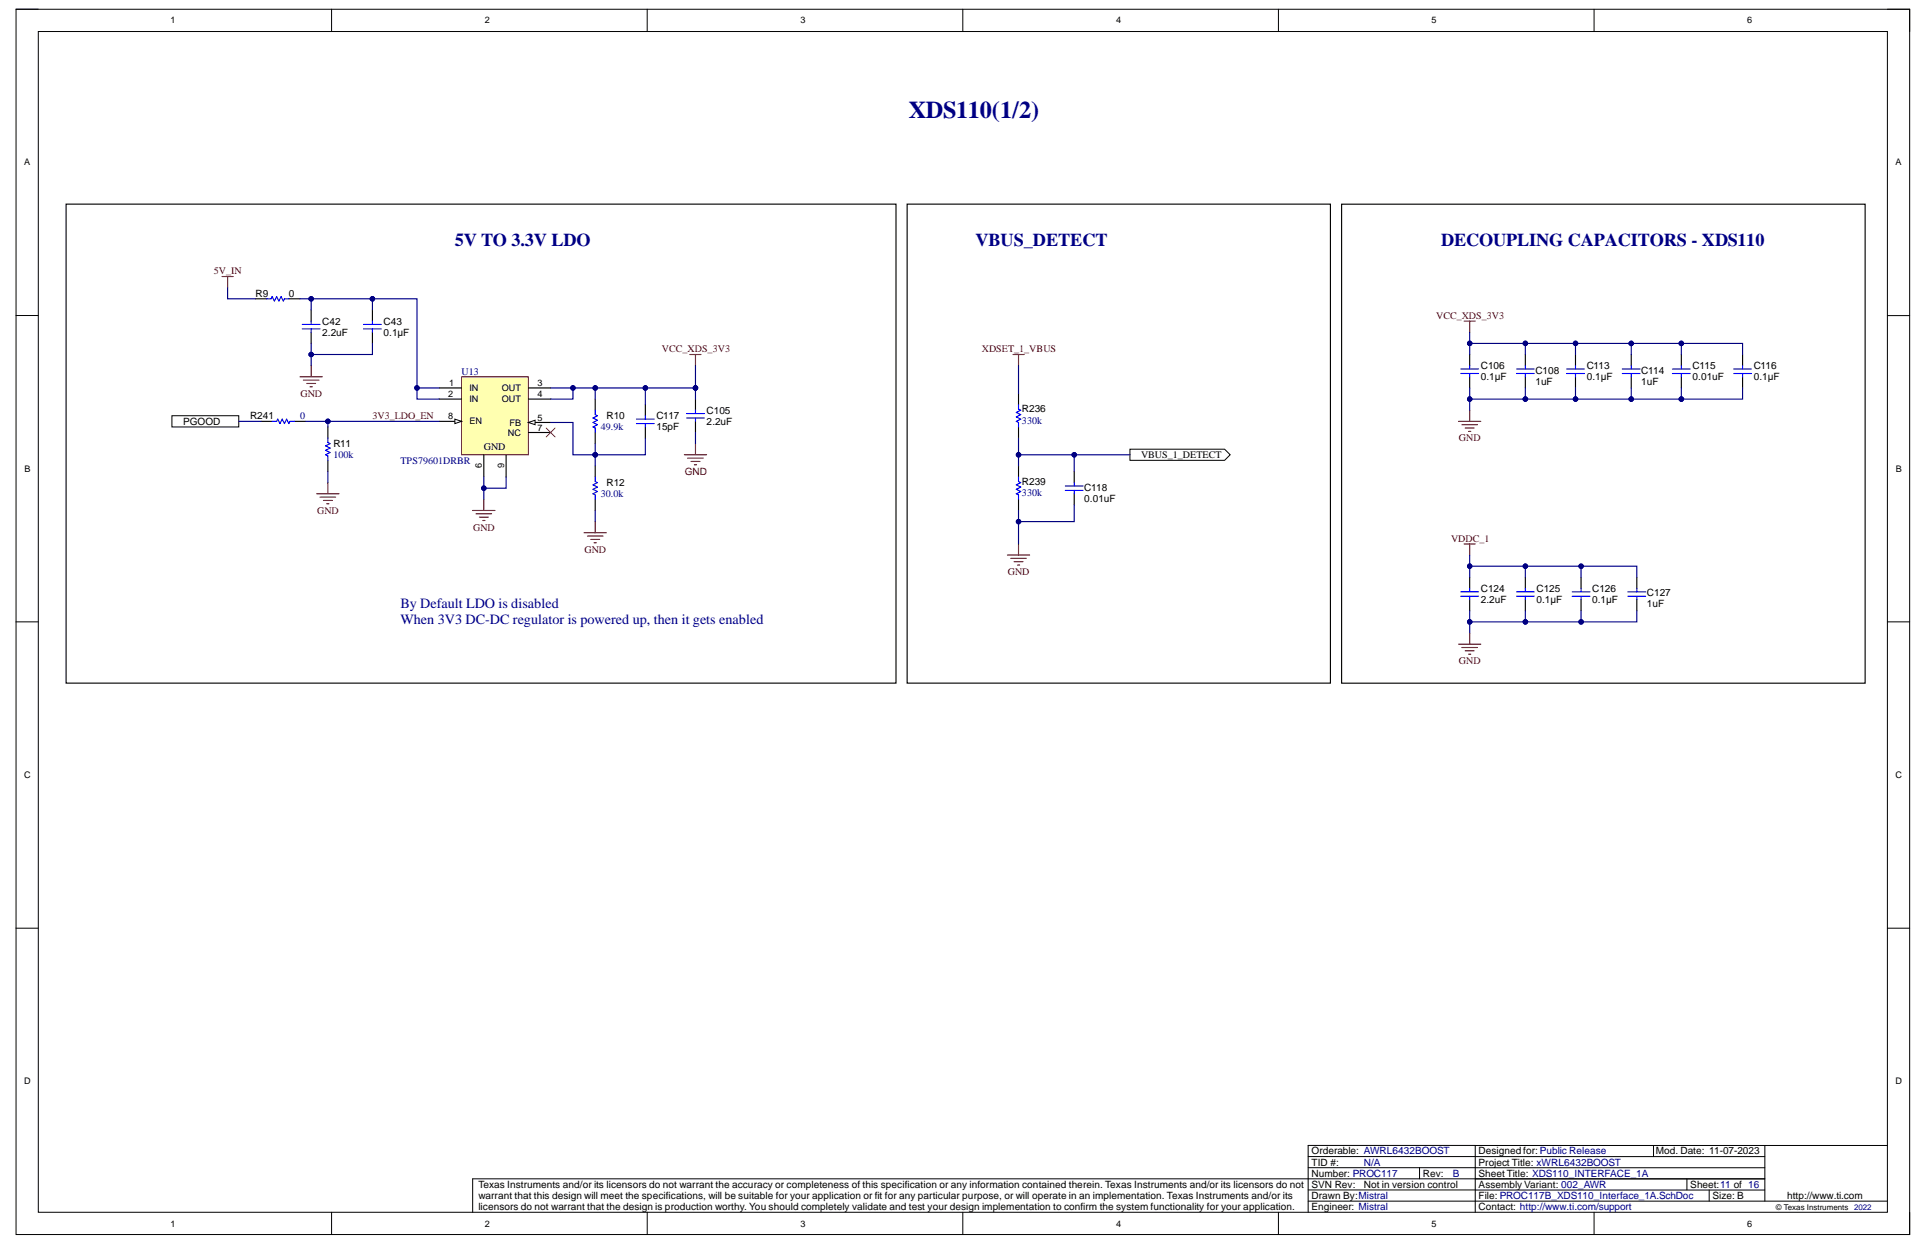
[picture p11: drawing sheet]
<svg xmlns="http://www.w3.org/2000/svg" width="432mm" height="279mm" viewBox="0 0 432 279" stroke-linecap="round" stroke-linejoin="round" font-family="sans-serif">
<defs><g id="words">
<text font-size="5.4" fill="#000080" x="203.5" y="26.3">XDS110(1/2)</text>
<g font-size="4.1" fill="#000080">
<text x="101.8" y="55.2">5V TO 3.3V LDO</text>
<text x="218.4" y="55.2">VBUS_DETECT</text>
<text x="322.7" y="55.2">DECOUPLING CAPACITORS - XDS110</text>
</g>
<g font-size="3.2" fill="#000080">
<text x="89.7" y="136.1">By Default LDO is disabled</text>
<text x="89.7" y="139.8">When 3V3 DC-DC regulator is powered up, then it gets enabled</text>
</g>
<g font-size="2.2" fill="#800000">
<text x="47.9" y="61.4">5V_IN</text>
<text x="321.6" y="71.4">VCC_XDS_3V3</text>
<text x="148.2" y="78.9">VCC_XDS_3V3</text>
<text x="219.9" y="78.9">XDSET_1_VBUS</text>
<text x="67.3" y="88.9">GND</text>
<text x="83.4" y="93.9">3V3_LDO_EN</text>
<text x="326.8" y="98.8">GND</text>
<text x="153.4" y="106.4">GND</text>
<text x="71" y="115.1">GND</text>
<text x="106" y="118.8">GND</text>
<text x="130.9" y="123.8">GND</text>
<text x="325" y="121.3">VDDC_1</text>
<text x="225.7" y="128.8">GND</text>
<text x="326.8" y="148.8">GND</text>
</g>
<g font-size="2.2">
<text x="57.2" y="66.4">R9</text>
<text x="64.7" y="66.4">0</text>
<text x="72.2" y="75.2">2.2uF</text>
<text x="72.2" y="72.7">C42</text>
<text x="85.9" y="75.2">0.1µF</text>
<text x="85.9" y="72.7">C43</text>
<text x="331.7" y="82.7">C106</text>
<text x="343.9" y="83.7">C108</text>
<text x="355.4" y="82.7">C113</text>
<text x="367.6" y="83.7">C114</text>
<text x="379.1" y="82.7">C115</text>
<text x="392.8" y="82.7">C116</text>
<text x="331.7" y="85.2">0.1µF</text>
<text x="343.9" y="86.2">1uF</text>
<text x="355.4" y="85.2">0.1µF</text>
<text x="367.6" y="86.2">1uF</text>
<text x="379.1" y="85.2">0.01uF</text>
<text x="392.8" y="85.2">0.1µF</text>
<text x="41" y="95.1">PGOOD</text>
<text x="56" y="93.9">R241</text>
<text x="135.8" y="93.9">R10</text>
<text x="147" y="93.9">C117</text>
<text x="158.3" y="95.1">2.2uF</text>
<text x="158.3" y="92.6">C105</text>
<text x="228.9" y="92.4">R236</text>
<text x="74.7" y="100.1">R11</text>
<text x="108.4" y="100.9">GND</text>
<text x="147" y="96.4">15pF</text>
<text x="255.5" y="102.6">VBUS_1_DETECT</text>
<text x="135.8" y="108.9">R12</text>
<text x="228.9" y="108.6">R239</text>
<text x="242.8" y="112.4">0.01uF</text>
<text x="242.8" y="109.9">C118</text>
<text x="331.7" y="135.1">2.2uF</text>
<text x="331.7" y="132.6">C124</text>
<text x="344.1" y="135.1">0.1µF</text>
<text x="344.1" y="132.6">C125</text>
<text x="356.6" y="135.1">0.1µF</text>
<text x="356.6" y="132.6">C126</text>
<text x="368.8" y="136">1uF</text>
<text x="368.8" y="133.5">C127</text>
<text x="293.8" y="263.5">Number: PROC117</text>
<text x="293.8" y="261">TID #:</text>
<text x="293.8" y="258.5">Orderable: AWRL6432BOOST</text>
<text x="318.7" y="263.5">Rev:</text>
<text x="331.2" y="263.5">Sheet Title: XDS110_INTERFACE_1A</text>
<text x="331.2" y="261">Project Title: xWRL6432BOOST</text>
<text x="331.2" y="258.5">Designed for: Public Release</text>
<text x="370.8" y="258.5">Mod. Date: 11-07-2023</text>
<text x="107.1" y="266">Texas Instruments and/or its licensors do not warrant the accuracy or completeness of this specification or any information contained therein. Texas Instruments and/or its licensors do not</text>
<text x="107.1" y="268.5">warrant that this design will meet the specifications, will be suitable for your application or fit for any particular purpose, or will operate in an implementation. Texas Instruments and/or its</text>
<text x="293.8" y="268.5">Drawn By:Mistral</text>
<text x="293.8" y="266">SVN Rev:</text>
<text x="305.5" y="266">Not in version control</text>
<text x="331.2" y="268.5">File: PROC117B_XDS110_Interface_1A.SchDoc</text>
<text x="331.2" y="266">Assembly Variant: 002_AWR</text>
<text x="378.6" y="266">Sheet:11 of 16</text>
<text x="383.6" y="268.5">Size: B</text>
<text x="400.2" y="268.5">http://www.ti.com</text>
<text x="107.1" y="271">licensors do not warrant that the design is production worthy. You should completely validate and test your design implementation to confirm the system functionality for your application.</text>
<text x="293.8" y="271">Engineer: Mistral</text>
<text x="331.2" y="271">Contact: http://www.ti.com/support</text>
</g>
<g font-size="2.2" fill="#000080">
<text x="103.4" y="83.9">U13</text>
<text x="67.2" y="93.9">0</text>
<text x="228.9" y="94.9">330k</text>
<text x="134.6" y="96.4">49.9k</text>
<text x="74.7" y="102.6">100k</text>
<text x="89.7" y="103.9">TPS79601DRBR</text>
<text x="134.6" y="111.4">30.0k</text>
<text x="228.9" y="111.1">330k</text>
<text x="305.5" y="261">N/A</text>
<text x="325.4" y="263.5">B</text>
</g>
<g font-size="2">
<text x="38.2" y="5.2">1</text>
<text x="108.6" y="5.2">2</text>
<text x="179.3" y="5.2">3</text>
<text x="250" y="5.2">4</text>
<text x="320.6" y="5.2">5</text>
<text x="391.3" y="5.2">6</text>
<text x="5.4" y="37.1">A</text>
<text x="424.5" y="37.1">A</text>
<text x="100.4" y="89">2</text>
<text x="100.6" y="86.5">1</text>
<text x="105.1" y="87.6">IN</text>
<text x="112.4" y="87.6">OUT</text>
<text x="120.4" y="86.5">3</text>
<text x="120.4" y="89">4</text>
<text x="100.4" y="93.9">8</text>
<text x="105.1" y="90.1">IN</text>
<text x="105.1" y="95">EN</text>
<text x="112.4" y="90.1">OUT</text>
<text x="114.1" y="95.3">FB</text>
<text x="120.4" y="94.2">5</text>
<text x="113.8" y="97.5">NC</text>
<text x="120.4" y="96.4">7</text>
<text x="5.5" y="105.6">B</text>
<text x="107.9" y="104.8" transform="rotate(-90 107.9 104.8)">6</text>
<text x="112.9" y="104.9" transform="rotate(-90 112.9 104.9)">9</text>
<text x="424.6" y="105.6">B</text>
<text x="5.4" y="174.3">C</text>
<text x="424.5" y="174.3">C</text>
<text x="5.4" y="242.9">D</text>
<text x="424.5" y="242.9">D</text>
<text x="38.2" y="274.7">1</text>
<text x="108.6" y="274.7">2</text>
<text x="179.3" y="274.7">3</text>
<text x="250" y="274.7">4</text>
<text x="320.6" y="274.7">5</text>
<text x="391.3" y="274.7">6</text>
</g>
<text font-size="1.8" x="397.8" y="271.1">© Texas Instruments</text>
<text font-size="1.8" fill="#000080" x="415.2" y="271.1">2022</text>
</g></defs>
<g fill="none" stroke="#000" stroke-width=".22">
<path d="M3.6 2.1h5M3.6 2.1h424.1v274.4h-424.1zM8.6 7.1h414.1v264.4h-414.1zM74.3 2.1v4.9M144.9 2.1v4.9M215.6 2.1v4.9M286.3 2.1v4.9M357 2.1v5M422.7 2.1h5v5M3.6 70.7h5M422.7 70.7h5M3.6 139.3h5"/>
<path d="M422.7 139.3h5M3.6 207.9h5M422.7 207.9h5M293 259h102.3M330.4 256.5v15M370.3 256.5v2.5M395.3 256.5v12.5M422.7 256.5h-129.7v15M74.3 271.5v5M145 271.5v5M215.6 271.5v5M286.3 271.5v5"/>
<path d="M293 269h129.7M293 266.5h102.3M293 261.5h102.3M317.9 261.5v2.5M357 271.5v5M377.8 264v2.5M382.8 266.5v2.5M395.3 264h-289.4v7.5M427.7 271.5v5"/>
</g>
<g fill="none" stroke="#800000" stroke-width=".25">
<path d="M226.9 79.4h2.5M228.1 79.4v2.5M327.9 71.9h2.5M329.2 71.9v2.5M326.7 94.4h4.9M327.4 95.1h3.5M328.1 95.9h2M328.9 96.6h.5M329.2 91.9v2.5M225.6 124.3h5M226.4 125h3.5M227.1 125.8h2"/>
<path d="M227.9 126.5h.5M228.1 121.8v2.5M327.9 121.8h2.5M329.2 121.8v2.5M326.7 144.3h4.9M327.4 145h3.5M328.1 145.8h2M328.9 146.5h.5M329.2 141.8v2.5"/>
</g>
<g fill="none" stroke="#000" stroke-width=".25">
<path d="M329.2 79.4v2.5M352.9 79.4v2.5M390.3 79.4v2.5M228.1 88.1v2.5M228.1 95.6v2.5M329.2 84.4v2.5M352.9 84.4v2.5M390.3 84.4v2.5M228.1 104.4v2.4M228.1 111.8v2.5M329.2 129.3v2.5M329.2 134.3v2.5"/>
<path d="M341.6 129.3v2.5M341.6 134.3v2.5M354.1 129.3v2.5M354.1 134.3v2.5"/>
</g>
<g fill="none" stroke="#00f" stroke-width=".25">
<path d="M228.1 90.6v1l.5 .3-1 .5 1 .5-1 .5 1 .5-1 .5 .5 .2v1M327.2 83.6h4M327.2 82.6h4M329.2 81.9v.7M329.2 83.6v.8M350.9 83.7h4M350.9 82.6h4M352.9 81.9v.7M352.9 83.7v.7M388.3 83.7h4M388.3 82.6h4M390.3 81.9v.7"/>
<path d="M390.3 83.7v.7M228.1 106.8v1l.5 .3-1 .5 1 .5-1 .5 1 .5-1 .5 .5 .2v1M327.2 133.5h4M327.2 132.5h4M329.2 131.8v.7M329.2 133.5v.8M339.6 133.5h4M339.6 132.5h4M341.6 131.8v.7M341.6 133.5v.8M352.1 133.5h4M352.1 132.5h4"/>
<path d="M354.1 131.8v.7M354.1 133.5v.8"/>
</g>
<path d="M253.1 100.6h21.2l1.2 1.2-1.2 1.3h-21.2z" fill-rule="evenodd" fill="#fff"/>
<path d="M253.1 100.6h21.2l1.2 1.2-1.2 1.3h-21.2z" fill="none" stroke="#000" stroke-width=".22"/>
<path d="M341.6 79.4v2.5M365.3 79.4v2.5M376.6 79.4v2.5M341.6 84.4v2.5M365.3 84.4v2.5M376.6 84.4v2.5M366.6 129.3v2.5M366.6 134.3v2.5" fill="none" stroke="#000" stroke-width=".25"/>
<g fill="none" stroke="#00f" stroke-width=".25">
<path d="M339.6 82.6h4M339.6 83.6h4M341.6 81.9v.7M341.6 83.6v.8M363.3 82.6h4M363.3 83.7h4M365.3 81.9v.7M365.3 83.7v.7M374.6 82.6h3.9M374.6 83.7h3.9M376.6 81.9v.7M376.6 83.7v.7"/>
<path d="M364.6 132.5h4M364.6 133.5h4M366.6 131.8v.7M366.6 133.5v.8"/>
</g>
<path d="M103.4 84.4h14.9v17.4h-14.9z" fill-rule="evenodd" fill="#ffffb0"/>
<path d="M103.4 84.4h14.9v17.4h-14.9z" fill="none" stroke="#800000" stroke-width=".22"/>
<path d="M98.4 86.9h5M98.4 89.4h5M118.3 86.9h5M118.3 89.4h5M118.3 94.6h5" fill="none" stroke="#000" stroke-width=".25"/>
<path d="M118.3 94.6l1.5-.5v1z" fill="#f8fcff"/>
<path d="M118.3 94.6l1.5-.5v1z" fill="none" stroke="#000" stroke-width=".22"/>
<path d="M98.4 94.4h5M118.3 96.9h5M108.4 101.8v5" fill="none" stroke="#000" stroke-width=".25"/>
<path d="M101.9 93.9l1.5 .5-1.5 .5z" fill="#f8fcff"/>
<path d="M101.9 93.9l1.5 .5-1.5 .5z" fill="none" stroke="#000" stroke-width=".22"/>
<path d="M57.2 66.9h2.5M64.7 66.9h2.5M69.7 69.4v2.5M69.7 74.4v2.5M83.4 69.4v2.5M83.4 74.4v2.5M73.4 95.6v2.5M73.4 103.1v2.5M113.3 101.8v5" fill="none" stroke="#000" stroke-width=".25"/>
<path d="M49.7 61.9h2.5M51 61.9v2.5M67.2 84.4h5M67.9 85.1h3.5M68.7 85.9h2M69.4 86.6h.5M69.7 81.9v2.5M70.9 110.6h5M71.7 111.3h3.5M72.4 112.1h2M73.2 112.8h.5M73.4 108.1v2.5" fill="none" stroke="#800000" stroke-width=".25"/>
<path d="M59.7 66.9h1l.3-.5 .5 1 .5-1 .5 1 .5-1 .5 1 .2-.5h1M67.7 72.7h4M67.7 73.7h4M69.7 71.9v.8M69.7 73.7v.7M81.4 72.7h4M81.4 73.7h4M83.4 71.9v.8M83.4 73.7v.7M73.4 98.1v1l.5 .3-1 .5 1 .5-1 .4 1 .5-1 .5 .5 .3v1" fill="none" stroke="#00f" stroke-width=".25"/>
<path d="M38.5 93.1h15v2.5h-15z" fill-rule="evenodd" fill="#fff"/>
<path d="M38.5 93.1h15v2.5h-15z" fill="none" stroke="#000" stroke-width=".22"/>
<path d="M58.5 94.4h2.5M65.9 94.4h2.5M133.3 89.4v2.5M133.3 96.9v2.5M144.5 90.6v2.5M144.5 95.6v2.5M155.8 89.4v2.5M155.8 94.4v2.5M133.3 104.3v2.5M133.3 111.8v2.5M240.6 105.6v2.5M240.6 110.6v2.5" fill="none" stroke="#000" stroke-width=".25"/>
<g fill="none" stroke="#00f" stroke-width=".25">
<path d="M61 94.4h1l.2-.5 .5 1 .5-1 .5 1 .5-1 .5 1 .2-.5h1M133.3 91.9v1l.5 .2-1 .5 1 .5-1 .5 1 .5-1 .5 .5 .3v1M142.5 94.9h4M142.5 93.9h4M144.5 93.1v.8M144.5 94.9v.7M153.8 93.6h4M153.8 92.6h4M155.8 91.9v.7M155.8 93.6v.8M133.3 106.8v1l.5 .3-1 .5 1 .5-1 .5 1 .5-1 .5 .5 .2v1M238.6 109.8h4"/>
<path d="M238.6 108.8h4M240.6 108.1v.7M240.6 109.8v.8"/>
</g>
<g fill="none" stroke="#800000" stroke-width=".25">
<path d="M154.5 79.4h2.5M155.8 79.4v2.5M155.8 99.4v2.4M105.9 114.3h5M106.6 115.1h3.5M107.4 115.8h2M108.1 116.6h.5M108.4 111.8v2.5M130.8 119.3h5M133.3 116.8v2.5M153.3 101.8h5M154 102.6h3.5"/>
<path d="M154.8 103.3h2M155.5 104.1h.5M131.6 120.1h3.5M132.3 120.8h2M133.1 121.6h.5"/>
</g>
<path d="M122.3 95.9l2 2M124.3 95.9l-2 2" fill="none" stroke="#f00" stroke-width=".22"/>
<path d="M329.2 74.4v2.5" fill="none" stroke="#000080" stroke-width=".25"/>
<circle cx="329.2" cy="76.9" r=".5" fill="#000080"/>
<circle cx="329.2" cy="76.9" r=".5" fill="none" stroke="#000080" stroke-width=".22"/>
<path d="M329.2 89.4v2.5" fill="none" stroke="#000080" stroke-width=".25"/>
<circle cx="329.2" cy="89.4" r=".5" fill="#000080"/>
<circle cx="329.2" cy="89.4" r=".5" fill="none" stroke="#000080" stroke-width=".22"/>
<path d="M341.6 86.9v2.5" fill="none" stroke="#000080" stroke-width=".25"/>
<circle cx="341.6" cy="89.4" r=".5" fill="#000080"/>
<circle cx="341.6" cy="89.4" r=".5" fill="none" stroke="#000080" stroke-width=".22"/>
<path d="M341.6 76.9v2.5" fill="none" stroke="#000080" stroke-width=".25"/>
<circle cx="341.6" cy="76.9" r=".5" fill="#000080"/>
<circle cx="341.6" cy="76.9" r=".5" fill="none" stroke="#000080" stroke-width=".22"/>
<path d="M352.9 86.9v2.5" fill="none" stroke="#000080" stroke-width=".25"/>
<circle cx="352.9" cy="89.4" r=".5" fill="#000080"/>
<circle cx="352.9" cy="89.4" r=".5" fill="none" stroke="#000080" stroke-width=".22"/>
<path d="M352.9 76.9v2.5" fill="none" stroke="#000080" stroke-width=".25"/>
<circle cx="352.9" cy="76.9" r=".49" fill="#000080"/>
<circle cx="352.9" cy="76.9" r=".49" fill="none" stroke="#000080" stroke-width=".22"/>
<path d="M365.3 86.9v2.5" fill="none" stroke="#000080" stroke-width=".25"/>
<circle cx="365.3" cy="89.4" r=".5" fill="#000080"/>
<circle cx="365.3" cy="89.4" r=".5" fill="none" stroke="#000080" stroke-width=".22"/>
<path d="M365.3 76.9v2.5" fill="none" stroke="#000080" stroke-width=".25"/>
<circle cx="365.3" cy="76.9" r=".5" fill="#000080"/>
<circle cx="365.3" cy="76.9" r=".5" fill="none" stroke="#000080" stroke-width=".22"/>
<path d="M376.6 86.9v2.5" fill="none" stroke="#000080" stroke-width=".25"/>
<circle cx="376.6" cy="89.4" r=".51" fill="#000080"/>
<circle cx="376.6" cy="89.4" r=".51" fill="none" stroke="#000080" stroke-width=".22"/>
<path d="M376.6 76.9v2.5" fill="none" stroke="#000080" stroke-width=".25"/>
<circle cx="376.6" cy="76.9" r=".5" fill="#000080"/>
<circle cx="376.6" cy="76.9" r=".5" fill="none" stroke="#000080" stroke-width=".22"/>
<path d="M329.2 86.9v2.5h61.1v-2.5" fill="none" stroke="#000080" stroke-width=".25"/>
<circle cx="329.2" cy="89.4" r=".5" fill="#000080"/>
<circle cx="329.2" cy="89.4" r=".5" fill="none" stroke="#000080" stroke-width=".22"/>
<circle cx="341.6" cy="89.4" r=".5" fill="#000080"/>
<circle cx="341.6" cy="89.4" r=".5" fill="none" stroke="#000080" stroke-width=".22"/>
<circle cx="352.9" cy="89.4" r=".5" fill="#000080"/>
<circle cx="352.9" cy="89.4" r=".5" fill="none" stroke="#000080" stroke-width=".22"/>
<circle cx="365.3" cy="89.4" r=".5" fill="#000080"/>
<circle cx="365.3" cy="89.4" r=".5" fill="none" stroke="#000080" stroke-width=".22"/>
<circle cx="376.6" cy="89.4" r=".51" fill="#000080"/>
<circle cx="376.6" cy="89.4" r=".51" fill="none" stroke="#000080" stroke-width=".22"/>
<path d="M329.2 79.4v-2.5h61.1v2.5" fill="none" stroke="#000080" stroke-width=".25"/>
<circle cx="329.2" cy="76.9" r=".5" fill="#000080"/>
<circle cx="329.2" cy="76.9" r=".5" fill="none" stroke="#000080" stroke-width=".22"/>
<circle cx="341.6" cy="76.9" r=".5" fill="#000080"/>
<circle cx="341.6" cy="76.9" r=".5" fill="none" stroke="#000080" stroke-width=".22"/>
<circle cx="352.9" cy="76.9" r=".49" fill="#000080"/>
<circle cx="352.9" cy="76.9" r=".49" fill="none" stroke="#000080" stroke-width=".22"/>
<circle cx="365.3" cy="76.9" r=".5" fill="#000080"/>
<circle cx="365.3" cy="76.9" r=".5" fill="none" stroke="#000080" stroke-width=".22"/>
<circle cx="376.6" cy="76.9" r=".5" fill="#000080"/>
<circle cx="376.6" cy="76.9" r=".5" fill="none" stroke="#000080" stroke-width=".22"/>
<path d="M329.2 124.3v2.5" fill="none" stroke="#000080" stroke-width=".25"/>
<circle cx="329.2" cy="126.8" r=".5" fill="#000080"/>
<circle cx="329.2" cy="126.8" r=".5" fill="none" stroke="#000080" stroke-width=".22"/>
<path d="M329.2 136.8v2.5" fill="none" stroke="#000080" stroke-width=".25"/>
<circle cx="329.2" cy="139.3" r=".5" fill="#000080"/>
<circle cx="329.2" cy="139.3" r=".5" fill="none" stroke="#000080" stroke-width=".22"/>
<path d="M341.6 136.8v2.5" fill="none" stroke="#000080" stroke-width=".25"/>
<circle cx="341.6" cy="139.3" r=".5" fill="#000080"/>
<circle cx="341.6" cy="139.3" r=".5" fill="none" stroke="#000080" stroke-width=".22"/>
<path d="M341.6 126.8v2.5" fill="none" stroke="#000080" stroke-width=".25"/>
<circle cx="341.6" cy="126.8" r=".5" fill="#000080"/>
<circle cx="341.6" cy="126.8" r=".5" fill="none" stroke="#000080" stroke-width=".22"/>
<path d="M354.1 136.8v2.5" fill="none" stroke="#000080" stroke-width=".25"/>
<circle cx="354.1" cy="139.3" r=".5" fill="#000080"/>
<circle cx="354.1" cy="139.3" r=".5" fill="none" stroke="#000080" stroke-width=".22"/>
<path d="M354.1 126.8v2.5" fill="none" stroke="#000080" stroke-width=".25"/>
<circle cx="354.1" cy="126.8" r=".49" fill="#000080"/>
<circle cx="354.1" cy="126.8" r=".49" fill="none" stroke="#000080" stroke-width=".22"/>
<path d="M366.6 136.8v2.5h-37.4v2.5" fill="none" stroke="#000080" stroke-width=".25"/>
<circle cx="329.2" cy="139.3" r=".5" fill="#000080"/>
<circle cx="329.2" cy="139.3" r=".5" fill="none" stroke="#000080" stroke-width=".22"/>
<circle cx="341.6" cy="139.3" r=".5" fill="#000080"/>
<circle cx="341.6" cy="139.3" r=".5" fill="none" stroke="#000080" stroke-width=".22"/>
<circle cx="354.1" cy="139.3" r=".5" fill="#000080"/>
<circle cx="354.1" cy="139.3" r=".5" fill="none" stroke="#000080" stroke-width=".22"/>
<path d="M329.2 129.3v-2.5h37.4v2.5" fill="none" stroke="#000080" stroke-width=".25"/>
<circle cx="329.2" cy="126.8" r=".5" fill="#000080"/>
<circle cx="329.2" cy="126.8" r=".5" fill="none" stroke="#000080" stroke-width=".22"/>
<circle cx="341.6" cy="126.8" r=".5" fill="#000080"/>
<circle cx="341.6" cy="126.8" r=".5" fill="none" stroke="#000080" stroke-width=".22"/>
<circle cx="354.1" cy="126.8" r=".49" fill="#000080"/>
<circle cx="354.1" cy="126.8" r=".49" fill="none" stroke="#000080" stroke-width=".22"/>
<path d="M228.1 98.1v6.3M228.1 81.9v6.2" fill="none" stroke="#000080" stroke-width=".25"/>
<circle cx="228.1" cy="101.9" r=".5" fill="#000080"/>
<circle cx="228.1" cy="101.9" r=".5" fill="none" stroke="#000080" stroke-width=".22"/>
<path d="M240.6 113.1v3.7h-12.5" fill="none" stroke="#000080" stroke-width=".25"/>
<circle cx="228.1" cy="116.8" r=".5" fill="#000080"/>
<circle cx="228.1" cy="116.8" r=".5" fill="none" stroke="#000080" stroke-width=".22"/>
<path d="M228.1 114.3v7.5" fill="none" stroke="#000080" stroke-width=".25"/>
<circle cx="228.1" cy="116.8" r=".5" fill="#000080"/>
<circle cx="228.1" cy="116.8" r=".5" fill="none" stroke="#000080" stroke-width=".22"/>
<path d="M228.1 101.8h25" fill="none" stroke="#000080" stroke-width=".25"/>
<circle cx="228.1" cy="101.9" r=".5" fill="#000080"/>
<circle cx="228.1" cy="101.9" r=".5" fill="none" stroke="#000080" stroke-width=".22"/>
<circle cx="240.6" cy="101.9" r=".5" fill="#000080"/>
<circle cx="240.6" cy="101.9" r=".5" fill="none" stroke="#000080" stroke-width=".22"/>
<path d="M240.6 101.8v3.8" fill="none" stroke="#000080" stroke-width=".25"/>
<circle cx="240.6" cy="101.9" r=".5" fill="#000080"/>
<circle cx="240.6" cy="101.9" r=".5" fill="none" stroke="#000080" stroke-width=".22"/>
<path d="M51 64.4v2.5h6.2M93.4 86.9v2.5h5" fill="none" stroke="#000080" stroke-width=".25"/>
<circle cx="93.4" cy="86.9" r=".5" fill="#000080"/>
<circle cx="93.4" cy="86.9" r=".5" fill="none" stroke="#000080" stroke-width=".22"/>
<path d="M83.4 76.9v2.5h-13.7v2.5M73.4 105.6v2.5" fill="none" stroke="#000080" stroke-width=".25"/>
<circle cx="69.7" cy="79.4" r=".5" fill="#000080"/>
<circle cx="69.7" cy="79.4" r=".5" fill="none" stroke="#000080" stroke-width=".22"/>
<path d="M69.7 76.9v2.5" fill="none" stroke="#000080" stroke-width=".25"/>
<circle cx="69.7" cy="79.4" r=".5" fill="#000080"/>
<circle cx="69.7" cy="79.4" r=".5" fill="none" stroke="#000080" stroke-width=".22"/>
<path d="M69.7 66.9v2.5" fill="none" stroke="#000080" stroke-width=".25"/>
<circle cx="69.7" cy="66.9" r=".5" fill="#000080"/>
<circle cx="69.7" cy="66.9" r=".5" fill="none" stroke="#000080" stroke-width=".22"/>
<path d="M53.5 94.4h5M128.3 86.9v2.5h-5M133.3 114.3v2.5" fill="none" stroke="#000080" stroke-width=".25"/>
<circle cx="128.3" cy="86.9" r=".5" fill="#000080"/>
<circle cx="128.3" cy="86.9" r=".5" fill="none" stroke="#000080" stroke-width=".22"/>
<path d="M133.3 86.9v2.5M155.8 96.9v2.5" fill="none" stroke="#000080" stroke-width=".25"/>
<circle cx="133.3" cy="86.9" r=".5" fill="#000080"/>
<circle cx="133.3" cy="86.9" r=".5" fill="none" stroke="#000080" stroke-width=".22"/>
<path d="M144.5 86.9v3.7" fill="none" stroke="#000080" stroke-width=".25"/>
<circle cx="144.5" cy="86.9" r=".5" fill="#000080"/>
<circle cx="144.5" cy="86.9" r=".5" fill="none" stroke="#000080" stroke-width=".22"/>
<path d="M123.3 86.9h32.5" fill="none" stroke="#000080" stroke-width=".25"/>
<circle cx="128.3" cy="86.9" r=".5" fill="#000080"/>
<circle cx="128.3" cy="86.9" r=".5" fill="none" stroke="#000080" stroke-width=".22"/>
<circle cx="133.3" cy="86.9" r=".5" fill="#000080"/>
<circle cx="133.3" cy="86.9" r=".5" fill="none" stroke="#000080" stroke-width=".22"/>
<circle cx="144.5" cy="86.9" r=".5" fill="#000080"/>
<circle cx="144.5" cy="86.9" r=".5" fill="none" stroke="#000080" stroke-width=".22"/>
<circle cx="155.8" cy="86.9" r=".5" fill="#000080"/>
<circle cx="155.8" cy="86.9" r=".5" fill="none" stroke="#000080" stroke-width=".22"/>
<path d="M155.8 86.9v2.5" fill="none" stroke="#000080" stroke-width=".25"/>
<circle cx="155.8" cy="86.9" r=".5" fill="#000080"/>
<circle cx="155.8" cy="86.9" r=".5" fill="none" stroke="#000080" stroke-width=".22"/>
<path d="M155.8 81.9v5" fill="none" stroke="#000080" stroke-width=".25"/>
<circle cx="155.8" cy="86.9" r=".5" fill="#000080"/>
<circle cx="155.8" cy="86.9" r=".5" fill="none" stroke="#000080" stroke-width=".22"/>
<path d="M68.4 94.4h30" fill="none" stroke="#000080" stroke-width=".25"/>
<circle cx="73.4" cy="94.4" r=".5" fill="#000080"/>
<circle cx="73.4" cy="94.4" r=".5" fill="none" stroke="#000080" stroke-width=".22"/>
<path d="M73.4 94.4v1.2" fill="none" stroke="#000080" stroke-width=".25"/>
<circle cx="73.4" cy="94.4" r=".5" fill="#000080"/>
<circle cx="73.4" cy="94.4" r=".5" fill="none" stroke="#000080" stroke-width=".22"/>
<path d="M108.4 106.8v5" fill="none" stroke="#000080" stroke-width=".25"/>
<circle cx="108.4" cy="109.3" r=".5" fill="#000080"/>
<circle cx="108.4" cy="109.3" r=".5" fill="none" stroke="#000080" stroke-width=".22"/>
<path d="M113.3 106.8v2.5h-4.9" fill="none" stroke="#000080" stroke-width=".25"/>
<circle cx="108.4" cy="109.3" r=".5" fill="#000080"/>
<circle cx="108.4" cy="109.3" r=".5" fill="none" stroke="#000080" stroke-width=".22"/>
<path d="M123.3 94.6h5v7.2h16.2v-3.7" fill="none" stroke="#000080" stroke-width=".25"/>
<circle cx="133.3" cy="101.8" r=".5" fill="#000080"/>
<circle cx="133.3" cy="101.8" r=".5" fill="none" stroke="#000080" stroke-width=".22"/>
<path d="M133.3 99.4v2.4" fill="none" stroke="#000080" stroke-width=".25"/>
<circle cx="133.3" cy="101.8" r=".5" fill="#000080"/>
<circle cx="133.3" cy="101.8" r=".5" fill="none" stroke="#000080" stroke-width=".22"/>
<path d="M83.4 66.9v2.5" fill="none" stroke="#000080" stroke-width=".25"/>
<circle cx="83.4" cy="66.9" r=".5" fill="#000080"/>
<circle cx="83.4" cy="66.9" r=".5" fill="none" stroke="#000080" stroke-width=".22"/>
<path d="M133.3 101.8v2.5" fill="none" stroke="#000080" stroke-width=".25"/>
<circle cx="133.3" cy="101.8" r=".5" fill="#000080"/>
<circle cx="133.3" cy="101.8" r=".5" fill="none" stroke="#000080" stroke-width=".22"/>
<path d="M67.2 66.9h26.2v20h5" fill="none" stroke="#000080" stroke-width=".25"/>
<circle cx="69.7" cy="66.9" r=".5" fill="#000080"/>
<circle cx="69.7" cy="66.9" r=".5" fill="none" stroke="#000080" stroke-width=".22"/>
<circle cx="83.4" cy="66.9" r=".5" fill="#000080"/>
<circle cx="83.4" cy="66.9" r=".5" fill="none" stroke="#000080" stroke-width=".22"/>
<circle cx="93.4" cy="86.9" r=".5" fill="#000080"/>
<circle cx="93.4" cy="86.9" r=".5" fill="none" stroke="#000080" stroke-width=".22"/>
<path d="M14.8 45.7h185.9v107.3h-185.9zM203.2 45.7h94.8v107.3h-94.8zM300.5 45.7h117.2v107.3h-117.2z" fill="none" stroke="#000" stroke-width=".25"/>
<use href="#words"/>
</svg>
